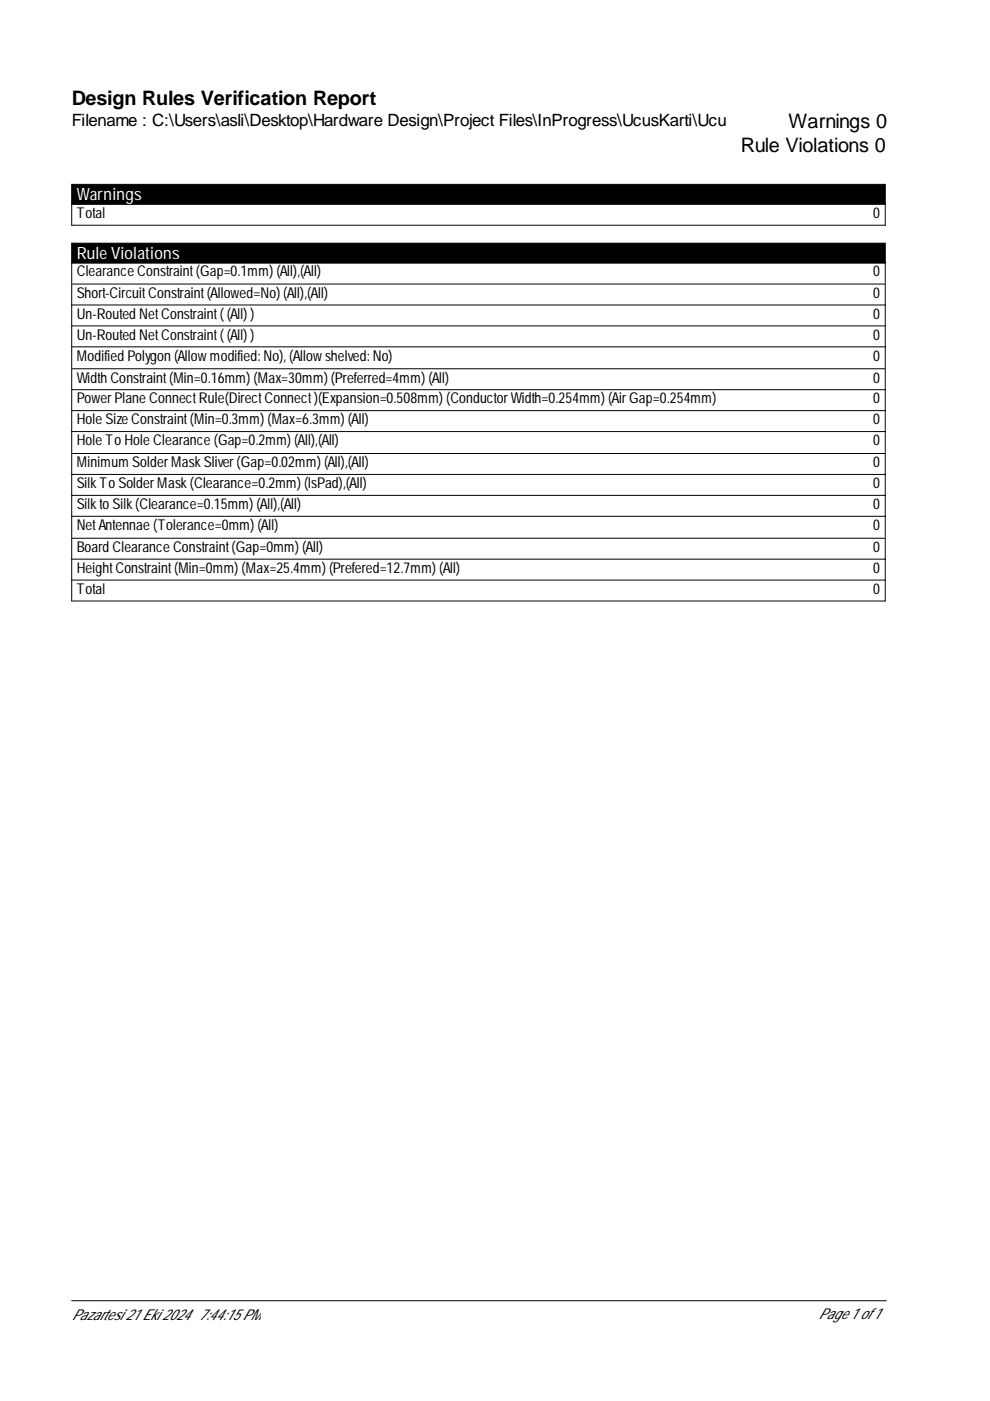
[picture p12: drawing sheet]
<svg xmlns="http://www.w3.org/2000/svg" width="210mm" height="297mm" viewBox="0 0 210 297" stroke-linecap="round" stroke-linejoin="round" font-family="sans-serif">
<defs><g id="words">
<g font-size="4.2">
<text x="15.2" y="22.2">Design Rules Verification Report</text>
<text x="167.2" y="27.1">Warnings 0</text>
<text x="157.1" y="32.1">Rule Violations 0</text>
</g>
<text font-size="3.6" x="15.2" y="26.7">Filename : C:\Users\asli\Desktop\Hardware Design\Project Files\InProgress\UcusKarti\Ucu</text>
<g font-size="3.6" fill="#fff">
<text x="16.3" y="42.4">Warnings</text>
<text x="16.3" y="54.9">RuleViolations</text>
</g>
<g font-size="3.2">
<text x="16.3" y="46.2">Total</text>
<text x="185.2" y="46.2">0</text>
<text x="16.3" y="58.5">ClearanceConstraint(Gap=0.1mm) (All),(All)</text>
<text x="185.2" y="58.5">0</text>
<text x="16.3" y="63.1">Short-CircuitConstraint(Allowed=No) (All),(All)</text>
<text x="185.2" y="63.1">0</text>
<text x="16.3" y="67.6">Un-RoutedNetConstraint((All) )</text>
<text x="185.2" y="67.6">0</text>
<text x="16.3" y="72">Un-RoutedNetConstraint((All) )</text>
<text x="16.3" y="76.5">ModifiedPolygon(Allowmodified: No), (Allowshelved: No)</text>
<text x="185.2" y="72">0</text>
<text x="185.2" y="76.5">0</text>
<text x="16.3" y="81.1">WidthConstraint(Min=0.16mm) (Max=30mm) (Preferred=4mm) (All)</text>
<text x="185.2" y="81.1">0</text>
<text x="16.3" y="85.5">PowerPlaneConnectRule(DirectConnect)(Expansion=0.508mm) (ConductorWidth=0.254mm) (AirGap=0.254mm)</text>
<text x="16.3" y="90">HoleSizeConstraint(Min=0.3mm) (Max=6.3mm) (All)</text>
<text x="185.2" y="85.5">0</text>
<text x="185.2" y="90">0</text>
<text x="16.3" y="94.4">HoleToHoleClearance(Gap=0.2mm) (All),(All)</text>
<text x="185.2" y="94.4">0</text>
<text x="16.3" y="99.1">MinimumSolderMaskSliver(Gap=0.02mm) (All),(All)</text>
<text x="185.2" y="99.1">0</text>
<text x="16.3" y="103.5">SilkToSolderMask(Clearance=0.2mm) (IsPad),(All)</text>
<text x="16.3" y="107.9">SilktoSilk(Clearance=0.15mm) (All),(All)</text>
<text x="185.2" y="103.5">0</text>
<text x="185.2" y="107.9">0</text>
<text x="16.3" y="112.4">NetAntennae(Tolerance=0mm) (All)</text>
<text x="185.2" y="112.4">0</text>
<text x="16.3" y="117">BoardClearanceConstraint(Gap=0mm) (All)</text>
<text x="185.2" y="117">0</text>
<text x="16.3" y="121.5">HeightConstraint(Min=0mm) (Max=25.4mm) (Prefered=12.7mm) (All)</text>
<text x="16.3" y="125.9">Total</text>
<text x="185.2" y="121.5">0</text>
<text x="185.2" y="125.9">0</text>
<text x="15.2" y="279.9">Pazartesi 21 Eki 2024</text>
<text x="42.2" y="279.9">7:44:15PM</text>
<text x="173.5" y="279.7">Page1 of1</text>
</g>
</g></defs>
<path d="M15.2 39.1h172.5v4.2h-172.5zM15.2 51.6h172.5v4.2h-172.5z" fill="#000" stroke="#000" stroke-width=".21"/>
<g fill="none" stroke="#000" stroke-width=".21">
<path d="M15.2 43.3v4.5h172.5v-4.5M15.2 55.6v4.4M187.7 55.6v4.4M15.2 78v-17.8h172.5v17.8M15.2 64.7h172.5M15.2 69.1h172.5M15.2 73.5h172.5M15.2 95.9v-17.7h172.5v17.7M15.2 82.6h172.5M15.2 87.1h172.5M15.2 91.5h172.5M15.2 113.9v-17.7h172.5v17.7"/>
<path d="M15.2 114.1h172.5v13.3h-172.5zM15.2 100.6h172.5M15.2 105h172.5M15.2 109.5h172.5M15.2 118.6h172.5M15.2 123h172.5M15.2 275.8h172.7"/>
</g>
<use href="#words"/>
</svg>
